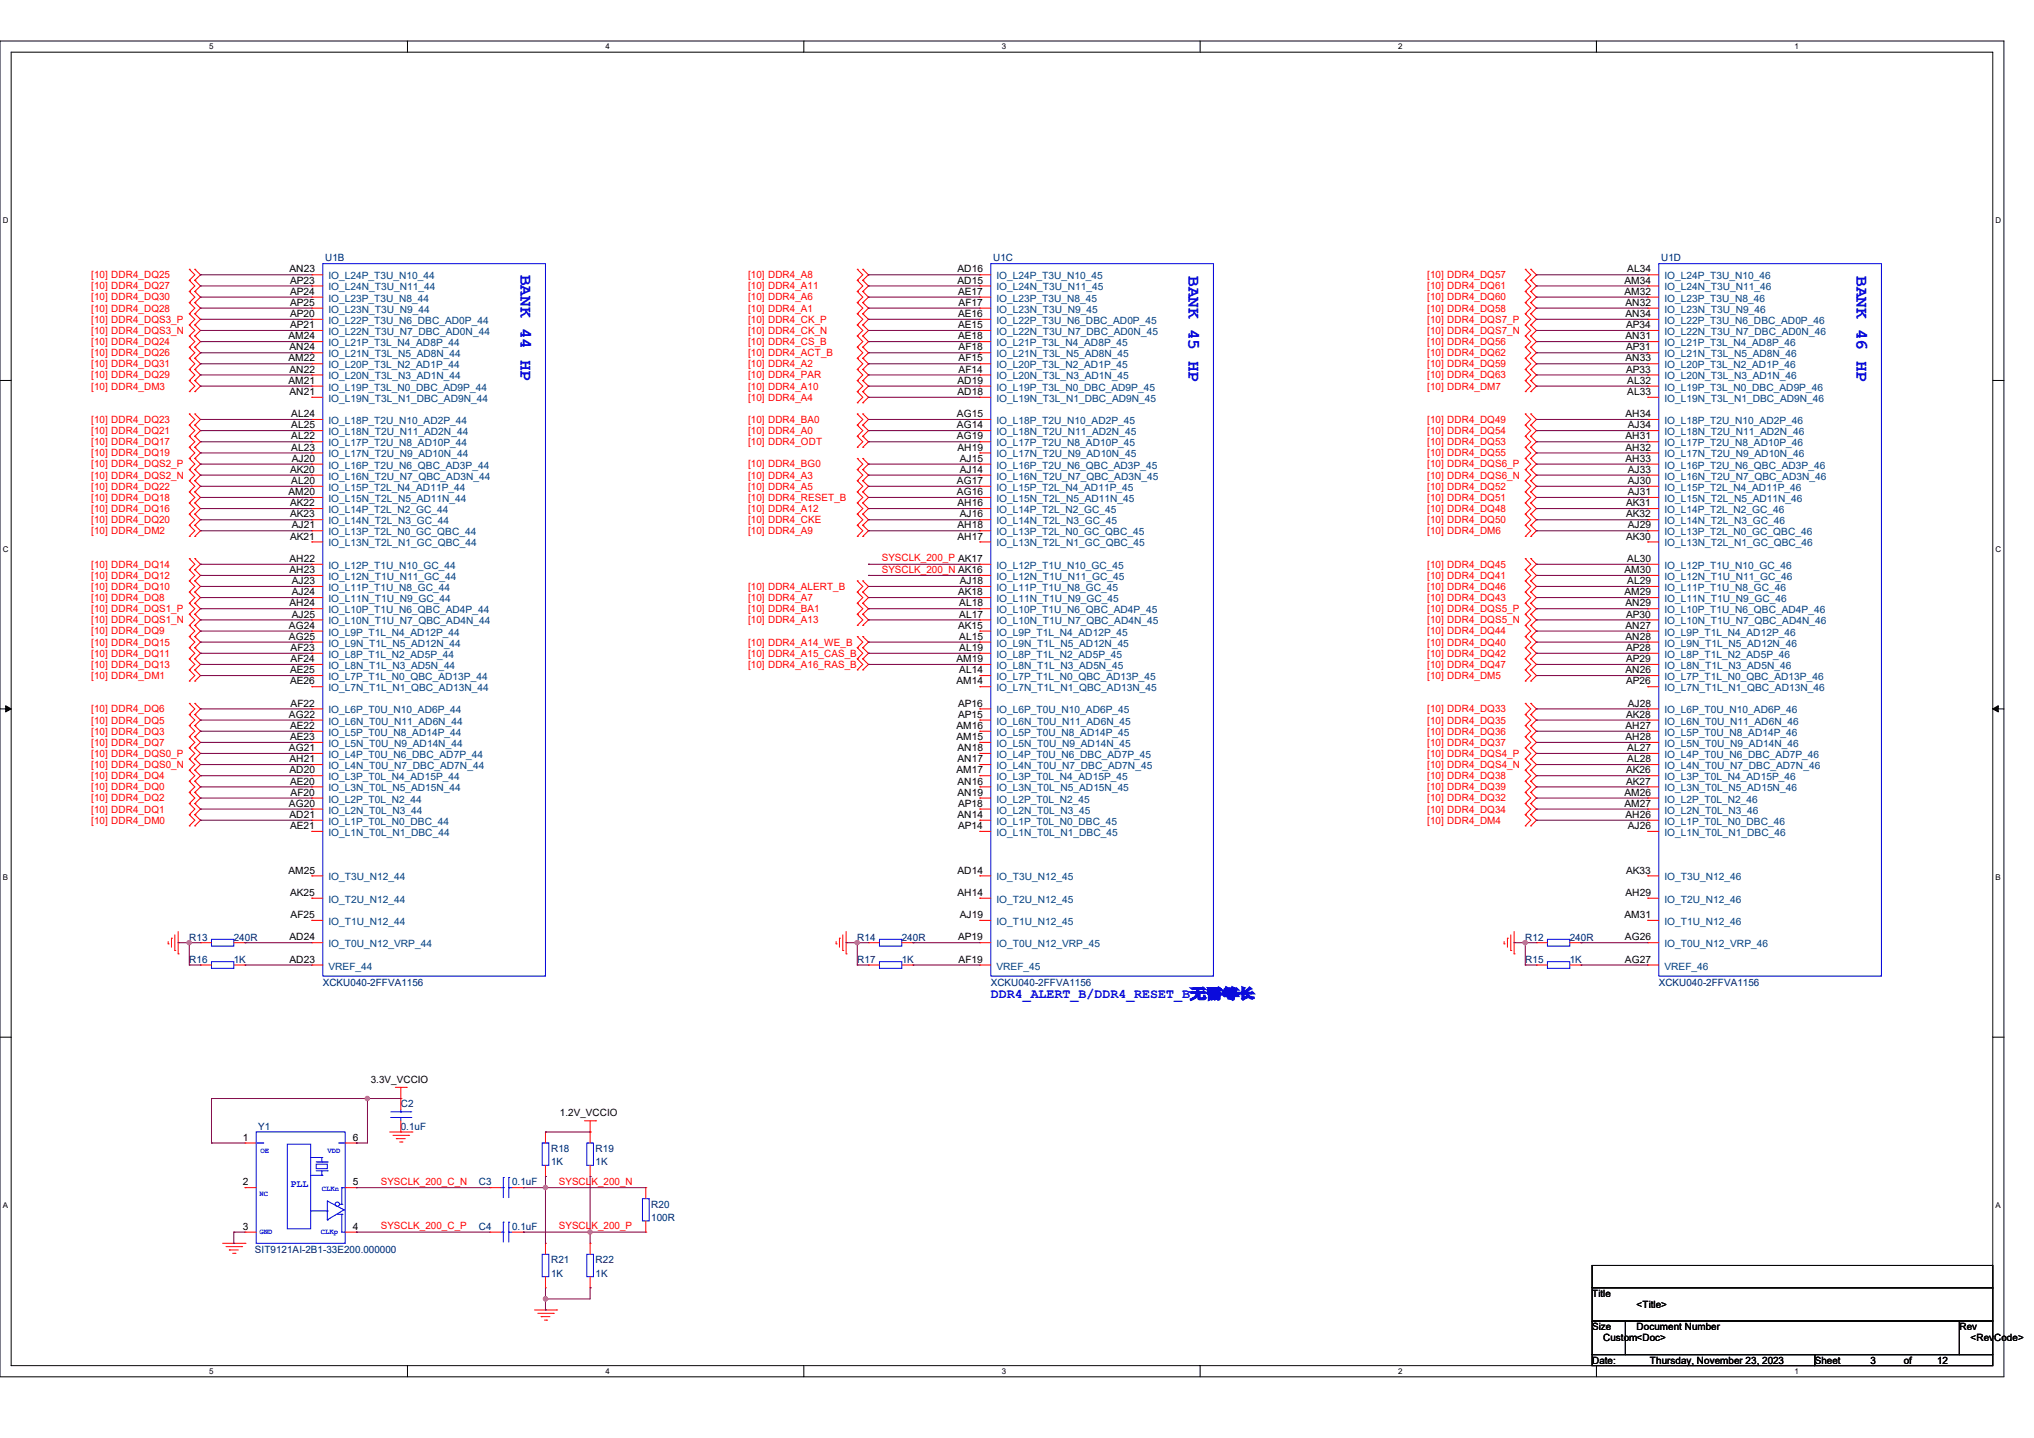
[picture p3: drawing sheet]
<svg xmlns="http://www.w3.org/2000/svg" width="297mm" height="210mm" viewBox="0 0 297 210" stroke-linecap="round" stroke-linejoin="round" font-family="sans-serif">
<defs><g id="words">
<g font-size="2.6" fill="#00f">
<text x="76" y="40.1" transform="rotate(90 76 40.1)">BANK 44 HP</text>
<text x="173.5" y="40.3" transform="rotate(90 173.5 40.3)">BANK 45 HP</text>
<text x="271.1" y="40.3" transform="rotate(90 271.1 40.3)">BANK 46 HP</text>
</g>
<text font-size="1.9" fill="#00f" x="144.7" y="145.8">DDR4_ALERT_B/DDR4_RESET_B无需等长</text>
<g font-size="1.5" fill="#f00">
<text x="13.3" y="40.6">[10] DDR4_DQ25</text>
<text x="109.2" y="40.6">[10] DDR4_A8</text>
<text x="208.4" y="40.6">[10] DDR4_DQ57</text>
<text x="13.3" y="42.2">[10] DDR4_DQ27</text>
<text x="13.3" y="43.9">[10] DDR4_DQ30</text>
<text x="13.3" y="45.5">[10] DDR4_DQ28</text>
<text x="13.3" y="47.1">[10] DDR4_DQS3_P</text>
<text x="109.2" y="47.1">[10] DDR4_CK_P</text>
<text x="109.2" y="42.2">[10] DDR4_A11</text>
<text x="109.2" y="45.5">[10] DDR4_A1</text>
<text x="109.2" y="43.9">[10] DDR4_A6</text>
<text x="208.4" y="45.5">[10] DDR4_DQ58</text>
<text x="208.4" y="43.9">[10] DDR4_DQ60</text>
<text x="208.4" y="47.1">[10] DDR4_DQS7_P</text>
<text x="208.4" y="42.2">[10] DDR4_DQ61</text>
<text x="13.3" y="48.8">[10] DDR4_DQS3_N</text>
<text x="13.3" y="50.4">[10] DDR4_DQ24</text>
<text x="13.3" y="52">[10] DDR4_DQ26</text>
<text x="13.3" y="53.6">[10] DDR4_DQ31</text>
<text x="109.2" y="48.8">[10] DDR4_CK_N</text>
<text x="109.2" y="53.6">[10] DDR4_A2</text>
<text x="109.2" y="52">[10] DDR4_ACT_B</text>
<text x="109.2" y="50.4">[10] DDR4_CS_B</text>
<text x="208.4" y="52">[10] DDR4_DQ62</text>
<text x="208.4" y="48.8">[10] DDR4_DQS7_N</text>
<text x="208.4" y="53.6">[10] DDR4_DQ59</text>
<text x="208.4" y="50.4">[10] DDR4_DQ56</text>
<text x="13.3" y="55.3">[10] DDR4_DQ29</text>
<text x="13.3" y="56.9">[10] DDR4_DM3</text>
<text x="109.2" y="56.9">[10] DDR4_A10</text>
<text x="109.2" y="55.3">[10] DDR4_PAR</text>
<text x="109.2" y="58.5">[10] DDR4_A4</text>
<text x="208.4" y="55.3">[10] DDR4_DQ63</text>
<text x="208.4" y="56.9">[10] DDR4_DM7</text>
<text x="13.3" y="63.4">[10] DDR4_DQ21</text>
<text x="13.3" y="65">[10] DDR4_DQ17</text>
<text x="13.3" y="61.8">[10] DDR4_DQ23</text>
<text x="109.2" y="63.4">[10] DDR4_A0</text>
<text x="109.2" y="61.8">[10] DDR4_BA0</text>
<text x="109.2" y="65">[10] DDR4_ODT</text>
<text x="208.4" y="63.4">[10] DDR4_DQ54</text>
<text x="208.4" y="61.8">[10] DDR4_DQ49</text>
<text x="208.4" y="65">[10] DDR4_DQ53</text>
<text x="13.3" y="68.3">[10] DDR4_DQS2_P</text>
<text x="13.3" y="69.9">[10] DDR4_DQS2_N</text>
<text x="13.3" y="71.5">[10] DDR4_DQ22</text>
<text x="13.3" y="66.6">[10] DDR4_DQ19</text>
<text x="109.2" y="68.3">[10] DDR4_BG0</text>
<text x="109.2" y="69.9">[10] DDR4_A3</text>
<text x="109.2" y="71.5">[10] DDR4_A5</text>
<text x="208.4" y="68.3">[10] DDR4_DQS6_P</text>
<text x="208.4" y="69.9">[10] DDR4_DQS6_N</text>
<text x="208.4" y="71.5">[10] DDR4_DQ52</text>
<text x="208.4" y="66.6">[10] DDR4_DQ55</text>
<text x="13.3" y="74.8">[10] DDR4_DQ16</text>
<text x="13.3" y="73.2">[10] DDR4_DQ18</text>
<text x="13.3" y="76.4">[10] DDR4_DQ20</text>
<text x="109.2" y="76.4">[10] DDR4_CKE</text>
<text x="109.2" y="74.8">[10] DDR4_A12</text>
<text x="109.2" y="73.2">[10] DDR4_RESET_B</text>
<text x="208.4" y="76.4">[10] DDR4_DQ50</text>
<text x="208.4" y="74.8">[10] DDR4_DQ48</text>
<text x="208.4" y="73.2">[10] DDR4_DQ51</text>
<text x="13.3" y="78">[10] DDR4_DM2</text>
<text x="13.3" y="82.9">[10] DDR4_DQ14</text>
<text x="109.2" y="78">[10] DDR4_A9</text>
<text x="128.7" y="82">SYSCLK_200_P AK17</text>
<text x="128.7" y="83.6">SYSCLK_200_N AK16</text>
<text x="208.4" y="78">[10] DDR4_DM6</text>
<text x="208.4" y="82.9">[10] DDR4_DQ45</text>
<text x="13.3" y="84.5">[10] DDR4_DQ12</text>
<text x="13.3" y="86.1">[10] DDR4_DQ10</text>
<text x="13.3" y="87.8">[10] DDR4_DQ8</text>
<text x="13.3" y="89.4">[10] DDR4_DQS1_P</text>
<text x="109.2" y="87.8">[10] DDR4_A7</text>
<text x="109.2" y="86.1">[10] DDR4_ALERT_B</text>
<text x="109.2" y="89.4">[10] DDR4_BA1</text>
<text x="208.4" y="86.1">[10] DDR4_DQ46</text>
<text x="208.4" y="89.4">[10] DDR4_DQS5_P</text>
<text x="208.4" y="87.8">[10] DDR4_DQ43</text>
<text x="208.4" y="84.5">[10] DDR4_DQ41</text>
<text x="13.3" y="91">[10] DDR4_DQS1_N</text>
<text x="13.3" y="92.6">[10] DDR4_DQ9</text>
<text x="13.3" y="94.3">[10] DDR4_DQ15</text>
<text x="13.3" y="95.9">[10] DDR4_DQ11</text>
<text x="109.2" y="94.3">[10] DDR4_A14_WE_B</text>
<text x="109.2" y="95.9">[10] DDR4_A15_CAS_B</text>
<text x="109.2" y="91">[10] DDR4_A13</text>
<text x="208.4" y="94.3">[10] DDR4_DQ40</text>
<text x="208.4" y="95.9">[10] DDR4_DQ42</text>
<text x="208.4" y="92.6">[10] DDR4_DQ44</text>
<text x="208.4" y="91">[10] DDR4_DQS5_N</text>
<text x="13.3" y="97.5">[10] DDR4_DQ13</text>
<text x="13.3" y="99.1">[10] DDR4_DM1</text>
<text x="109.2" y="97.5">[10] DDR4_A16_RAS_B</text>
<text x="208.4" y="97.5">[10] DDR4_DQ47</text>
<text x="208.4" y="99.1">[10] DDR4_DM5</text>
<text x="13.3" y="104">[10] DDR4_DQ6</text>
<text x="13.3" y="105.7">[10] DDR4_DQ5</text>
<text x="13.3" y="107.3">[10] DDR4_DQ3</text>
<text x="208.4" y="107.3">[10] DDR4_DQ36</text>
<text x="208.4" y="104">[10] DDR4_DQ33</text>
<text x="208.4" y="105.7">[10] DDR4_DQ35</text>
<text x="13.3" y="113.8">[10] DDR4_DQ4</text>
<text x="13.3" y="110.5">[10] DDR4_DQS0_P</text>
<text x="13.3" y="112.2">[10] DDR4_DQS0_N</text>
<text x="13.3" y="108.9">[10] DDR4_DQ7</text>
<text x="208.4" y="108.9">[10] DDR4_DQ37</text>
<text x="208.4" y="110.5">[10] DDR4_DQS4_P</text>
<text x="208.4" y="112.2">[10] DDR4_DQS4_N</text>
<text x="208.4" y="113.8">[10] DDR4_DQ38</text>
<text x="13.3" y="117">[10] DDR4_DQ2</text>
<text x="13.3" y="115.4">[10] DDR4_DQ0</text>
<text x="13.3" y="118.7">[10] DDR4_DQ1</text>
<text x="208.4" y="118.7">[10] DDR4_DQ34</text>
<text x="208.4" y="117">[10] DDR4_DQ32</text>
<text x="208.4" y="115.4">[10] DDR4_DQ39</text>
<text x="13.3" y="120.3">[10] DDR4_DM0</text>
<text x="208.4" y="120.3">[10] DDR4_DM4</text>
<text x="55.6" y="173">SYSCLK_200_C_N</text>
<text x="81.6" y="173">SYSCLK_200_N</text>
<text x="55.6" y="179.5">SYSCLK_200_C_P</text>
<text x="81.6" y="179.5">SYSCLK_200_P</text>
</g>
<g font-size="1.5">
<text x="42.3" y="39.8">AN23</text>
<text x="42.4" y="41.4">AP23</text>
<text x="139.8" y="39.8">AD16</text>
<text x="139.8" y="41.4">AD15</text>
<text x="237.2" y="41.4">AM34</text>
<text x="237.6" y="39.8">AL34</text>
<text x="42.4" y="43.1">AP24</text>
<text x="42.4" y="44.7">AP25</text>
<text x="42.4" y="46.3">AP20</text>
<text x="42.4" y="47.9">AP21</text>
<text x="139.9" y="43.1">AE17</text>
<text x="139.9" y="46.3">AE16</text>
<text x="139.9" y="47.9">AE15</text>
<text x="140" y="44.7">AF17</text>
<text x="237.2" y="43.1">AM32</text>
<text x="237.4" y="44.7">AN32</text>
<text x="237.4" y="46.3">AN34</text>
<text x="237.4" y="47.9">AP34</text>
<text x="42.1" y="49.6">AM24</text>
<text x="42.1" y="52.8">AM22</text>
<text x="42.3" y="51.2">AN24</text>
<text x="139.9" y="49.6">AE18</text>
<text x="140" y="51.2">AF18</text>
<text x="140" y="52.8">AF15</text>
<text x="237.4" y="49.6">AN31</text>
<text x="237.4" y="52.8">AN33</text>
<text x="237.4" y="51.2">AP31</text>
<text x="42.1" y="56">AM21</text>
<text x="42.3" y="54.4">AN22</text>
<text x="42.3" y="57.7">AN21</text>
<text x="139.8" y="56">AD19</text>
<text x="139.8" y="57.7">AD18</text>
<text x="140" y="54.4">AF14</text>
<text x="237.4" y="54.4">AP33</text>
<text x="237.6" y="56">AL32</text>
<text x="237.6" y="57.7">AL33</text>
<text x="42.5" y="60.9">AL24</text>
<text x="42.5" y="62.5">AL25</text>
<text x="42.5" y="64.2">AL22</text>
<text x="42.5" y="65.8">AL23</text>
<text x="139.7" y="60.9">AG15</text>
<text x="139.7" y="62.5">AG14</text>
<text x="139.7" y="64.2">AG19</text>
<text x="139.8" y="65.8">AH19</text>
<text x="237.4" y="60.9">AH34</text>
<text x="237.4" y="64.2">AH31</text>
<text x="237.4" y="65.8">AH32</text>
<text x="237.7" y="62.5">AJ34</text>
<text x="42.4" y="69">AK20</text>
<text x="42.5" y="70.7">AL20</text>
<text x="42.6" y="67.4">AJ20</text>
<text x="139.7" y="70.7">AG17</text>
<text x="140.2" y="67.4">AJ15</text>
<text x="140.2" y="69">AJ14</text>
<text x="237.4" y="67.4">AH33</text>
<text x="237.7" y="69">AJ33</text>
<text x="237.7" y="70.7">AJ30</text>
<text x="42.1" y="72.3">AM20</text>
<text x="42.4" y="73.9">AK22</text>
<text x="42.4" y="75.6">AK23</text>
<text x="42.6" y="77.2">AJ21</text>
<text x="139.7" y="72.3">AG16</text>
<text x="139.8" y="73.9">AH16</text>
<text x="139.8" y="77.2">AH18</text>
<text x="140.2" y="75.6">AJ16</text>
<text x="237.4" y="73.9">AK31</text>
<text x="237.4" y="75.6">AK32</text>
<text x="237.7" y="72.3">AJ31</text>
<text x="237.7" y="77.2">AJ29</text>
<text x="42.3" y="82.1">AH22</text>
<text x="42.3" y="83.7">AH23</text>
<text x="42.4" y="78.8">AK21</text>
<text x="139.8" y="78.8">AH17</text>
<text x="237.2" y="83.7">AM30</text>
<text x="237.4" y="78.8">AK30</text>
<text x="237.6" y="82.1">AL30</text>
<text x="42.3" y="88.6">AH24</text>
<text x="42.6" y="85.3">AJ23</text>
<text x="42.6" y="86.9">AJ24</text>
<text x="139.9" y="86.9">AK18</text>
<text x="140.1" y="88.6">AL18</text>
<text x="140.2" y="85.3">AJ18</text>
<text x="237.2" y="86.9">AM29</text>
<text x="237.4" y="88.6">AN29</text>
<text x="237.6" y="85.3">AL29</text>
<text x="42.2" y="91.8">AG24</text>
<text x="42.2" y="93.4">AG25</text>
<text x="42.4" y="95.1">AF23</text>
<text x="42.6" y="90.2">AJ25</text>
<text x="139.9" y="91.8">AK15</text>
<text x="140.1" y="90.2">AL17</text>
<text x="140.1" y="93.4">AL15</text>
<text x="140.1" y="95.1">AL19</text>
<text x="237.4" y="91.8">AN27</text>
<text x="237.4" y="93.4">AN28</text>
<text x="237.4" y="90.2">AP30</text>
<text x="237.4" y="95.1">AP28</text>
<text x="42.4" y="98.3">AE25</text>
<text x="42.4" y="99.9">AE26</text>
<text x="42.4" y="96.7">AF24</text>
<text x="139.7" y="96.7">AM19</text>
<text x="139.7" y="99.9">AM14</text>
<text x="140.1" y="98.3">AL14</text>
<text x="237.4" y="98.3">AN26</text>
<text x="237.4" y="96.7">AP29</text>
<text x="237.4" y="99.9">AP26</text>
<text x="42.2" y="104.8">AG22</text>
<text x="42.4" y="106.4">AE22</text>
<text x="42.4" y="103.2">AF22</text>
<text x="139.7" y="106.4">AM16</text>
<text x="139.9" y="103.2">AP16</text>
<text x="139.9" y="104.8">AP15</text>
<text x="237.4" y="106.4">AH27</text>
<text x="237.4" y="104.8">AK28</text>
<text x="237.7" y="103.2">AJ28</text>
<text x="42.2" y="109.7">AG21</text>
<text x="42.3" y="111.3">AH21</text>
<text x="42.3" y="112.9">AD20</text>
<text x="42.4" y="108.1">AE23</text>
<text x="139.7" y="108.1">AM15</text>
<text x="139.7" y="112.9">AM17</text>
<text x="139.8" y="109.7">AN18</text>
<text x="139.8" y="111.3">AN17</text>
<text x="237.4" y="108.1">AH28</text>
<text x="237.4" y="112.9">AK26</text>
<text x="237.6" y="109.7">AL27</text>
<text x="237.6" y="111.3">AL28</text>
<text x="42.2" y="117.8">AG20</text>
<text x="42.3" y="119.4">AD21</text>
<text x="42.4" y="114.6">AE20</text>
<text x="42.4" y="116.2">AF20</text>
<text x="139.8" y="114.6">AN16</text>
<text x="139.8" y="116.2">AN19</text>
<text x="139.8" y="119.4">AN14</text>
<text x="139.9" y="117.8">AP18</text>
<text x="237.2" y="116.2">AM26</text>
<text x="237.2" y="117.8">AM27</text>
<text x="237.4" y="119.4">AH26</text>
<text x="237.4" y="114.6">AK27</text>
<text x="42.4" y="121.1">AE21</text>
<text x="139.9" y="121.1">AP14</text>
<text x="237.7" y="121.1">AJ26</text>
<text x="42.1" y="127.6">AM25</text>
<text x="42.4" y="130.8">AK25</text>
<text x="139.8" y="127.6">AD14</text>
<text x="139.8" y="130.8">AH14</text>
<text x="237.4" y="130.8">AH29</text>
<text x="237.4" y="127.6">AK33</text>
<text x="42.3" y="137.3">AD24</text>
<text x="42.4" y="134.1">AF25</text>
<text x="139.9" y="137.3">AP19</text>
<text x="140.2" y="134.1">AJ19</text>
<text x="237.2" y="134.1">AM31</text>
<text x="237.3" y="137.3">AG26</text>
<text x="42.3" y="140.6">AD23</text>
<text x="140" y="140.6">AF19</text>
<text x="237.3" y="140.6">AG27</text>
<text x="54.1" y="158.2">3.3V_VCCIO</text>
<text x="35.4" y="166.6">1</text>
<text x="51.5" y="166.6">6</text>
<text x="81.8" y="163">1.2V_VCCIO</text>
<text x="35.4" y="173.1">2</text>
<text x="51.5" y="173.1">5</text>
<text x="35.4" y="179.6">3</text>
<text x="51.5" y="179.6">4</text>
<text x="232.5" y="189.4">Title</text>
<text x="239" y="191">&lt;Title&gt;</text>
<text x="232.5" y="194.2">Size</text>
<text x="234.1" y="195.9">Custom&lt;Doc&gt;</text>
<text x="239" y="194.2">Document Number</text>
<text x="286.1" y="194.2">Rev</text>
<text x="287.7" y="195.9">&lt;RevCode&gt;</text>
<text x="232.5" y="199.1">Date:</text>
<text x="240.9" y="199.1">Thursday, November 23, 2023</text>
<text x="265" y="199.1">Sheet</text>
<text x="273.1" y="199.1">3</text>
<text x="278" y="199.1">of</text>
<text x="282.9" y="199.1">12</text>
</g>
<g font-size="1.5" fill="#000080">
<text x="47.5" y="38.2">U1B</text>
<text x="145" y="38.2">U1C</text>
<text x="242.6" y="38.2">U1D</text>
<text x="27.6" y="137.4">R13</text>
<text x="34.1" y="137.4">240R</text>
<text x="125.2" y="137.4">R14</text>
<text x="131.7" y="137.4">240R</text>
<text x="222.7" y="137.4">R12</text>
<text x="229.2" y="137.4">240R</text>
<text x="27.6" y="140.6">R16</text>
<text x="34.1" y="140.6">1K</text>
<text x="125.2" y="140.6">R17</text>
<text x="131.7" y="140.6">1K</text>
<text x="222.7" y="140.6">R15</text>
<text x="229.2" y="140.6">1K</text>
<text x="47.1" y="144">XCKU040-2FFVA1156</text>
<text x="144.7" y="144">XCKU040-2FFVA1156</text>
<text x="242.2" y="144">XCKU040-2FFVA1156</text>
<text x="58.5" y="161.7">C2</text>
<text x="37.7" y="165">Y1</text>
<text x="58.5" y="165">0.1uF</text>
<text x="69.9" y="173.1">C3</text>
<text x="74.8" y="173.1">0.1uF</text>
<text x="80.5" y="168.2">R18</text>
<text x="80.5" y="170.2">1K</text>
<text x="87" y="168.2">R19</text>
<text x="87" y="170.2">1K</text>
<text x="69.9" y="179.6">C4</text>
<text x="74.8" y="179.6">0.1uF</text>
<text x="95.1" y="176.4">R20</text>
<text x="95.1" y="178.3">100R</text>
<text x="37.2" y="183">SIT9121AI-2B1-33E200.000000</text>
<text x="80.5" y="184.5">R21</text>
<text x="87" y="184.5">R22</text>
<text x="80.5" y="186.5">1K</text>
<text x="87" y="186.5">1K</text>
</g>
<g font-size="1.5" fill="#004080">
<text x="47.9" y="40.8">IO_L24P_T3U_N10_44</text>
<text x="145.5" y="40.8">IO_L24P_T3U_N10_45</text>
<text x="243" y="40.8">IO_L24P_T3U_N10_46</text>
<text x="47.9" y="42.4">IO_L24N_T3U_N11_44</text>
<text x="47.9" y="44">IO_L23P_T3U_N8_44</text>
<text x="47.9" y="45.7">IO_L23N_T3U_N9_44</text>
<text x="47.9" y="47.3">IO_L22P_T3U_N6_DBC_AD0P_44</text>
<text x="145.5" y="42.4">IO_L24N_T3U_N11_45</text>
<text x="145.5" y="44">IO_L23P_T3U_N8_45</text>
<text x="145.5" y="45.7">IO_L23N_T3U_N9_45</text>
<text x="145.5" y="47.3">IO_L22P_T3U_N6_DBC_AD0P_45</text>
<text x="243" y="42.4">IO_L24N_T3U_N11_46</text>
<text x="243" y="44">IO_L23P_T3U_N8_46</text>
<text x="243" y="45.7">IO_L23N_T3U_N9_46</text>
<text x="243" y="47.3">IO_L22P_T3U_N6_DBC_AD0P_46</text>
<text x="47.9" y="48.9">IO_L22N_T3U_N7_DBC_AD0N_44</text>
<text x="47.9" y="50.5">IO_L21P_T3L_N4_AD8P_44</text>
<text x="47.9" y="52.2">IO_L21N_T3L_N5_AD8N_44</text>
<text x="47.9" y="53.8">IO_L20P_T3L_N2_AD1P_44</text>
<text x="145.5" y="48.9">IO_L22N_T3U_N7_DBC_AD0N_45</text>
<text x="145.5" y="50.5">IO_L21P_T3L_N4_AD8P_45</text>
<text x="145.5" y="52.2">IO_L21N_T3L_N5_AD8N_45</text>
<text x="145.5" y="53.8">IO_L20P_T3L_N2_AD1P_45</text>
<text x="243" y="48.9">IO_L22N_T3U_N7_DBC_AD0N_46</text>
<text x="243" y="50.5">IO_L21P_T3L_N4_AD8P_46</text>
<text x="243" y="52.2">IO_L21N_T3L_N5_AD8N_46</text>
<text x="243" y="53.8">IO_L20P_T3L_N2_AD1P_46</text>
<text x="47.9" y="55.4">IO_L20N_T3L_N3_AD1N_44</text>
<text x="47.9" y="57">IO_L19P_T3L_N0_DBC_AD9P_44</text>
<text x="47.9" y="58.7">IO_L19N_T3L_N1_DBC_AD9N_44</text>
<text x="145.5" y="55.4">IO_L20N_T3L_N3_AD1N_45</text>
<text x="145.5" y="57">IO_L19P_T3L_N0_DBC_AD9P_45</text>
<text x="145.5" y="58.7">IO_L19N_T3L_N1_DBC_AD9N_45</text>
<text x="243" y="55.4">IO_L20N_T3L_N3_AD1N_46</text>
<text x="243" y="57">IO_L19P_T3L_N0_DBC_AD9P_46</text>
<text x="243" y="58.7">IO_L19N_T3L_N1_DBC_AD9N_46</text>
<text x="47.9" y="61.9">IO_L18P_T2U_N10_AD2P_44</text>
<text x="47.9" y="63.5">IO_L18N_T2U_N11_AD2N_44</text>
<text x="47.9" y="65.2">IO_L17P_T2U_N8_AD10P_44</text>
<text x="145.5" y="61.9">IO_L18P_T2U_N10_AD2P_45</text>
<text x="145.5" y="63.5">IO_L18N_T2U_N11_AD2N_45</text>
<text x="145.5" y="65.2">IO_L17P_T2U_N8_AD10P_45</text>
<text x="243" y="61.9">IO_L18P_T2U_N10_AD2P_46</text>
<text x="243" y="63.5">IO_L18N_T2U_N11_AD2N_46</text>
<text x="243" y="65.2">IO_L17P_T2U_N8_AD10P_46</text>
<text x="47.9" y="66.8">IO_L17N_T2U_N9_AD10N_44</text>
<text x="47.9" y="68.4">IO_L16P_T2U_N6_QBC_AD3P_44</text>
<text x="47.9" y="70">IO_L16N_T2U_N7_QBC_AD3N_44</text>
<text x="47.9" y="71.7">IO_L15P_T2L_N4_AD11P_44</text>
<text x="145.5" y="66.8">IO_L17N_T2U_N9_AD10N_45</text>
<text x="145.5" y="68.4">IO_L16P_T2U_N6_QBC_AD3P_45</text>
<text x="145.5" y="70">IO_L16N_T2U_N7_QBC_AD3N_45</text>
<text x="145.5" y="71.7">IO_L15P_T2L_N4_AD11P_45</text>
<text x="243" y="66.8">IO_L17N_T2U_N9_AD10N_46</text>
<text x="243" y="68.4">IO_L16P_T2U_N6_QBC_AD3P_46</text>
<text x="243" y="70">IO_L16N_T2U_N7_QBC_AD3N_46</text>
<text x="243" y="71.7">IO_L15P_T2L_N4_AD11P_46</text>
<text x="47.9" y="73.3">IO_L15N_T2L_N5_AD11N_44</text>
<text x="47.9" y="74.9">IO_L14P_T2L_N2_GC_44</text>
<text x="47.9" y="76.6">IO_L14N_T2L_N3_GC_44</text>
<text x="145.5" y="73.3">IO_L15N_T2L_N5_AD11N_45</text>
<text x="145.5" y="74.9">IO_L14P_T2L_N2_GC_45</text>
<text x="145.5" y="76.6">IO_L14N_T2L_N3_GC_45</text>
<text x="243" y="73.3">IO_L15N_T2L_N5_AD11N_46</text>
<text x="243" y="74.9">IO_L14P_T2L_N2_GC_46</text>
<text x="243" y="76.6">IO_L14N_T2L_N3_GC_46</text>
<text x="47.9" y="78.2">IO_L13P_T2L_N0_GC_QBC_44</text>
<text x="47.9" y="79.8">IO_L13N_T2L_N1_GC_QBC_44</text>
<text x="47.9" y="83.1">IO_L12P_T1U_N10_GC_44</text>
<text x="145.5" y="78.2">IO_L13P_T2L_N0_GC_QBC_45</text>
<text x="145.5" y="79.8">IO_L13N_T2L_N1_GC_QBC_45</text>
<text x="145.5" y="83.1">IO_L12P_T1U_N10_GC_45</text>
<text x="243" y="78.2">IO_L13P_T2L_N0_GC_QBC_46</text>
<text x="243" y="79.8">IO_L13N_T2L_N1_GC_QBC_46</text>
<text x="243" y="83.1">IO_L12P_T1U_N10_GC_46</text>
<text x="47.9" y="84.7">IO_L12N_T1U_N11_GC_44</text>
<text x="47.9" y="86.3">IO_L11P_T1U_N8_GC_44</text>
<text x="47.9" y="87.9">IO_L11N_T1U_N9_GC_44</text>
<text x="47.9" y="89.6">IO_L10P_T1U_N6_QBC_AD4P_44</text>
<text x="145.5" y="84.7">IO_L12N_T1U_N11_GC_45</text>
<text x="145.5" y="86.3">IO_L11P_T1U_N8_GC_45</text>
<text x="145.5" y="87.9">IO_L11N_T1U_N9_GC_45</text>
<text x="145.5" y="89.6">IO_L10P_T1U_N6_QBC_AD4P_45</text>
<text x="243" y="84.7">IO_L12N_T1U_N11_GC_46</text>
<text x="243" y="86.3">IO_L11P_T1U_N8_GC_46</text>
<text x="243" y="87.9">IO_L11N_T1U_N9_GC_46</text>
<text x="243" y="89.6">IO_L10P_T1U_N6_QBC_AD4P_46</text>
<text x="47.9" y="91.2">IO_L10N_T1U_N7_QBC_AD4N_44</text>
<text x="47.9" y="92.8">IO_L9P_T1L_N4_AD12P_44</text>
<text x="47.9" y="94.4">IO_L9N_T1L_N5_AD12N_44</text>
<text x="145.5" y="91.2">IO_L10N_T1U_N7_QBC_AD4N_45</text>
<text x="145.5" y="92.8">IO_L9P_T1L_N4_AD12P_45</text>
<text x="145.5" y="94.4">IO_L9N_T1L_N5_AD12N_45</text>
<text x="243" y="91.2">IO_L10N_T1U_N7_QBC_AD4N_46</text>
<text x="243" y="92.8">IO_L9P_T1L_N4_AD12P_46</text>
<text x="243" y="94.4">IO_L9N_T1L_N5_AD12N_46</text>
<text x="47.9" y="99.3">IO_L7P_T1L_N0_QBC_AD13P_44</text>
<text x="47.9" y="100.9">IO_L7N_T1L_N1_QBC_AD13N_44</text>
<text x="47.9" y="96.1">IO_L8P_T1L_N2_AD5P_44</text>
<text x="47.9" y="97.7">IO_L8N_T1L_N3_AD5N_44</text>
<text x="145.5" y="96.1">IO_L8P_T1L_N2_AD5P_45</text>
<text x="145.5" y="97.7">IO_L8N_T1L_N3_AD5N_45</text>
<text x="145.5" y="99.3">IO_L7P_T1L_N0_QBC_AD13P_45</text>
<text x="145.5" y="100.9">IO_L7N_T1L_N1_QBC_AD13N_45</text>
<text x="243" y="96.1">IO_L8P_T1L_N2_AD5P_46</text>
<text x="243" y="97.7">IO_L8N_T1L_N3_AD5N_46</text>
<text x="243" y="99.3">IO_L7P_T1L_N0_QBC_AD13P_46</text>
<text x="243" y="100.9">IO_L7N_T1L_N1_QBC_AD13N_46</text>
<text x="47.9" y="104.2">IO_L6P_T0U_N10_AD6P_44</text>
<text x="47.9" y="105.8">IO_L6N_T0U_N11_AD6N_44</text>
<text x="47.9" y="107.4">IO_L5P_T0U_N8_AD14P_44</text>
<text x="145.5" y="104.2">IO_L6P_T0U_N10_AD6P_45</text>
<text x="145.5" y="105.8">IO_L6N_T0U_N11_AD6N_45</text>
<text x="145.5" y="107.4">IO_L5P_T0U_N8_AD14P_45</text>
<text x="243" y="104.2">IO_L6P_T0U_N10_AD6P_46</text>
<text x="243" y="105.8">IO_L6N_T0U_N11_AD6N_46</text>
<text x="243" y="107.4">IO_L5P_T0U_N8_AD14P_46</text>
<text x="47.9" y="109.1">IO_L5N_T0U_N9_AD14N_44</text>
<text x="47.9" y="110.7">IO_L4P_T0U_N6_DBC_AD7P_44</text>
<text x="47.9" y="112.3">IO_L4N_T0U_N7_DBC_AD7N_44</text>
<text x="47.9" y="113.9">IO_L3P_T0L_N4_AD15P_44</text>
<text x="145.5" y="109.1">IO_L5N_T0U_N9_AD14N_45</text>
<text x="145.5" y="110.7">IO_L4P_T0U_N6_DBC_AD7P_45</text>
<text x="145.5" y="112.3">IO_L4N_T0U_N7_DBC_AD7N_45</text>
<text x="145.5" y="113.9">IO_L3P_T0L_N4_AD15P_45</text>
<text x="243" y="109.1">IO_L5N_T0U_N9_AD14N_46</text>
<text x="243" y="110.7">IO_L4P_T0U_N6_DBC_AD7P_46</text>
<text x="243" y="112.3">IO_L4N_T0U_N7_DBC_AD7N_46</text>
<text x="243" y="113.9">IO_L3P_T0L_N4_AD15P_46</text>
<text x="47.9" y="115.6">IO_L3N_T0L_N5_AD15N_44</text>
<text x="47.9" y="117.2">IO_L2P_T0L_N2_44</text>
<text x="47.9" y="118.8">IO_L2N_T0L_N3_44</text>
<text x="145.5" y="115.6">IO_L3N_T0L_N5_AD15N_45</text>
<text x="145.5" y="117.2">IO_L2P_T0L_N2_45</text>
<text x="145.5" y="118.8">IO_L2N_T0L_N3_45</text>
<text x="243" y="115.6">IO_L3N_T0L_N5_AD15N_46</text>
<text x="243" y="117.2">IO_L2P_T0L_N2_46</text>
<text x="243" y="118.8">IO_L2N_T0L_N3_46</text>
<text x="47.9" y="120.4">IO_L1P_T0L_N0_DBC_44</text>
<text x="47.9" y="122.1">IO_L1N_T0L_N1_DBC_44</text>
<text x="145.5" y="120.4">IO_L1P_T0L_N0_DBC_45</text>
<text x="145.5" y="122.1">IO_L1N_T0L_N1_DBC_45</text>
<text x="243" y="120.4">IO_L1P_T0L_N0_DBC_46</text>
<text x="243" y="122.1">IO_L1N_T0L_N1_DBC_46</text>
<text x="47.9" y="131.8">IO_T2U_N12_44</text>
<text x="47.9" y="128.6">IO_T3U_N12_44</text>
<text x="145.5" y="128.6">IO_T3U_N12_45</text>
<text x="145.5" y="131.8">IO_T2U_N12_45</text>
<text x="243" y="128.6">IO_T3U_N12_46</text>
<text x="243" y="131.8">IO_T2U_N12_46</text>
<text x="47.9" y="135.1">IO_T1U_N12_44</text>
<text x="145.5" y="135.1">IO_T1U_N12_45</text>
<text x="243" y="135.1">IO_T1U_N12_46</text>
<text x="47.9" y="138.3">IO_T0U_N12_VRP_44</text>
<text x="47.9" y="141.6">VREF_44</text>
<text x="145.5" y="138.3">IO_T0U_N12_VRP_45</text>
<text x="145.5" y="141.6">VREF_45</text>
<text x="243" y="138.3">IO_T0U_N12_VRP_46</text>
<text x="243" y="141.6">VREF_46</text>
</g>
<text font-size="1.5" fill="#00f" x="42.4" y="173.3">PLL</text>
<g font-size="1.2">
<text x="30.6" y="7.2">5</text>
<text x="88.4" y="7.2">4</text>
<text x="146.3" y="7.2">3</text>
<text x="204.2" y="7.2">2</text>
<text x="262" y="7.2">1</text>
<text x=".4" y="32.6">D</text>
<text x="291.4" y="32.6">D</text>
<text x=".4" y="80.6">C</text>
<text x="291.4" y="80.6">C</text>
<text x=".4" y="128.5">B</text>
<text x="291.4" y="128.5">B</text>
<text x=".4" y="176.5">A</text>
<text x="291.4" y="176.5">A</text>
<text x="30.6" y="200.7">5</text>
<text x="88.4" y="200.7">4</text>
<text x="146.3" y="200.7">3</text>
<text x="204.2" y="200.7">2</text>
<text x="262" y="200.7">1</text>
</g>
<g font-size="1.1" fill="#00f">
<text x="38" y="168.3">OE</text>
<text x="47" y="173.9">CLKn</text>
<text x="47.8" y="168.3">VDD</text>
<text x="37.9" y="174.7">NC</text>
<text x="37.9" y="180.2">GND</text>
<text x="46.8" y="180.2">CLKp</text>
</g>
</g></defs>
<path d="M0 6h292.6v195.1h-292.6zM1.6 7.6h289.4v191.8h-289.4z" fill="none" stroke="#000" stroke-width=".15"/>
<g fill="#fff">
<path d="M30.6 6.2h.6v1.3h-.6z"/>
<path d="M30.6 199.6h.6v1.3h-.6z"/>
</g>
<path d="M59.5 6v1.6M59.5 199.4v1.7" fill="none" stroke="#000" stroke-width=".15"/>
<g fill="#fff">
<path d="M88.4 6.2h.7v1.3h-.7z"/>
<path d="M88.4 199.6h.7v1.3h-.7z"/>
</g>
<path d="M117.4 6v1.6M117.4 199.4v1.7" fill="none" stroke="#000" stroke-width=".15"/>
<g fill="#fff">
<path d="M146.3 6.2h.6v1.3h-.6z"/>
<path d="M146.3 199.6h.6v1.3h-.6z"/>
</g>
<path d="M175.2 6v1.6M175.2 199.4v1.7" fill="none" stroke="#000" stroke-width=".15"/>
<g fill="#fff">
<path d="M204.2 6.2h.6v1.3h-.6z"/>
<path d="M204.2 199.6h.6v1.3h-.6z"/>
</g>
<path d="M233.1 6v1.6M233.1 199.4v1.7" fill="none" stroke="#000" stroke-width=".15"/>
<g fill="#fff">
<path d="M262 6.2h.7v1.3h-.7z"/>
<path d="M262 199.6h.7v1.3h-.7z"/>
<path d="M.4 31.6h.8v1.3h-.8z"/>
<path d="M291.4 31.6h.8v1.3h-.8z"/>
<path d="M.4 79.5h.8v1.3h-.8z"/>
<path d="M291.4 79.5h.8v1.3h-.8z"/>
</g>
<path d="M0 55.6h1.6M291 55.6h1.6" fill="none" stroke="#000" stroke-width=".15"/>
<g fill="#fff">
<path d="M.4 127.5h.8v1.3h-.8z"/>
<path d="M291.4 127.5h.8v1.3h-.8z"/>
</g>
<path d="M0 103.5h1.6M291 103.5h1.6" fill="none" stroke="#000" stroke-width=".15"/>
<path d="M.8 103.1l.8 .4-.8 .5zM291 103.5l.8-.4v.9z" fill="#000" stroke="#000" stroke-width=".15"/>
<g fill="#fff">
<path d="M.4 175.4h.8v1.3h-.8z"/>
<path d="M291.4 175.4h.8v1.3h-.8z"/>
</g>
<path d="M0 151.5h1.6M291 151.5h1.6M232.5 184.8h58.5v3.3h-58.5zM232.5 188.1h58.5v4.8h-58.5zM232.5 192.9h4.8v4.9h-4.8zM232.5 197.8h32.5v1.6h-32.5zM237.3 192.9h48.8v4.9h-48.8zM265 197.8h26v1.6h-26zM286.1 192.9h4.9v4.9h-4.9z" fill="none" stroke="#000" stroke-width=".15"/>
<g fill="none" stroke="#f00" stroke-width=".15">
<path d="M27.6 39.3h.1M27.6 39.3l.8 .8-.8 .8M28.4 39.3h.1M28.4 39.3l.9 .8-.9 .8M125.2 39.3h.1M125.2 39.3l.8 .8-.8 .8M126 39.3h.1M126 39.3l.8 .8-.8 .8M222.7 39.3h.1M222.7 39.3l.8 .8-.8 .8M223.5 39.3h.1M223.5 39.3l.8 .8-.8 .8"/>
<path d="M27.6 40.9h.1M27.6 42.6h.1M27.6 44.2h.1M27.6 45.8h.1M27.6 47.5h.1M27.6 49.1h.1M27.6 50.7h.1M27.6 52.3h.1M27.6 54h.1M27.6 55.6h.1M27.6 57.2h.1M27.6 40.9l.8 .9-.8 .8"/>
<path d="M27.6 42.6l.8 .8-.8 .8M27.6 44.2l.8 .8-.8 .8M27.6 45.8l.8 .8-.8 .9M27.6 47.5l.8 .8-.8 .8M27.6 49.1l.8 .8-.8 .8M27.6 50.7l.8 .8-.8 .8M27.6 52.3l.8 .8-.8 .9M27.6 54l.8 .8-.8 .8M27.6 55.6l.8 .8-.8 .8M28.4 40.9h.1M28.4 42.6h.1M28.4 44.2h.1"/>
<path d="M28.4 45.8h.1M28.4 47.5h.1M28.4 49.1h.1M28.4 50.7h.1M28.4 52.3h.1M28.4 54h.1M28.4 55.6h.1M28.4 57.2h.1M28.4 40.9l.9 .9-.9 .8M28.4 42.6l.9 .8-.9 .8M28.4 44.2l.9 .8-.9 .8M28.4 45.8l.9 .8-.9 .9"/>
<path d="M28.4 47.5l.9 .8-.9 .8M28.4 49.1l.9 .8-.9 .8M28.4 50.7l.9 .8-.9 .8M28.4 52.3l.9 .8-.9 .9M28.4 54l.9 .8-.9 .8M28.4 55.6l.9 .8-.9 .8M45.5 40.1h.1M45.5 41.8h.1M45.5 43.4h.1M45.5 45h.1M45.5 46.6h.1M45.5 48.3h.1"/>
<path d="M45.5 49.9h.1M45.5 51.5h.1M45.5 53.1h.1M45.5 54.8h.1M45.5 56.4h.1M45.5 58h.1M45.5 40.1h1.6M45.5 41.8h1.6M45.5 43.4h1.6M45.5 45h1.6M45.5 46.6h1.6M45.5 48.3h1.6"/>
<path d="M45.5 49.9h1.6M45.5 51.5h1.6M45.5 53.1h1.6M45.5 54.8h1.6M45.5 56.4h1.6M45.5 58h1.6M125.2 47.5h.1M125.2 45.8h.1M125.2 49.1h.1M125.2 54h.1M125.2 52.3h.1M125.2 40.9h.1"/>
<path d="M125.2 57.2h.1M125.2 55.6h.1M125.2 42.6h.1M125.2 58.8h.1M125.2 50.7h.1M125.2 44.2h.1M125.2 45.8l.8 .8-.8 .9M125.2 47.5l.8 .8-.8 .8M125.2 52.3l.8 .8-.8 .9M125.2 55.6l.8 .8-.8 .8M125.2 40.9l.8 .9-.8 .8M125.2 54l.8 .8-.8 .8"/>
<path d="M125.2 57.2l.8 .8-.8 .8M125.2 50.7l.8 .8-.8 .8M125.2 44.2l.8 .8-.8 .8M125.2 42.6l.8 .8-.8 .8M125.2 49.1l.8 .8-.8 .8M126 45.8h.1M126 47.5h.1M126 49.1h.1M126 52.3h.1M126 54h.1M126 40.9h.1M126 55.6h.1"/>
<path d="M126 57.2h.1M126 42.6h.1M126 58.8h.1M126 50.7h.1M126 44.2h.1M126 45.8l.8 .8-.8 .9M126 47.5l.8 .8-.8 .8M126 52.3l.8 .8-.8 .9M126 55.6l.8 .8-.8 .8M126 40.9l.8 .9-.8 .8M126 54l.8 .8-.8 .8M126 57.2l.8 .8-.8 .8"/>
<path d="M126 50.7l.8 .8-.8 .8M126 44.2l.8 .8-.8 .8M126 42.6l.8 .8-.8 .8M126 49.1l.8 .8-.8 .8M143.1 40.1h.1M143.1 41.8h.1M143.1 43.4h.1M143.1 45h.1M143.1 46.6h.1M143.1 48.3h.1M143.1 49.9h.1M143.1 51.5h.1"/>
<path d="M143.1 53.1h.1M143.1 54.8h.1M143.1 56.4h.1M143.1 58h.1M143.1 40.1h1.6M143.1 41.8h1.6M143.1 43.4h1.6M143.1 45h1.6M143.1 46.6h1.6M143.1 48.3h1.6M143.1 49.9h1.6M143.1 51.5h1.6"/>
<path d="M143.1 53.1h1.6M143.1 54.8h1.6M143.1 56.4h1.6M143.1 58h1.6M222.7 52.3h.1M222.7 50.7h.1M222.7 45.8h.1M222.7 44.2h.1M222.7 42.6h.1M222.7 55.6h.1M222.7 54h.1M222.7 47.5h.1"/>
<path d="M222.7 49.1h.1M222.7 40.9h.1M222.7 57.2h.1M222.7 50.7l.8 .8-.8 .8M222.7 44.2l.8 .8-.8 .8M222.7 42.6l.8 .8-.8 .8M222.7 54l.8 .8-.8 .8M222.7 45.8l.8 .8-.8 .9M222.7 47.5l.8 .8-.8 .8M222.7 40.9l.8 .9-.8 .8M222.7 52.3l.8 .8-.8 .9M222.7 49.1l.8 .8-.8 .8"/>
<path d="M222.7 55.6l.8 .8-.8 .8M223.5 50.7h.1M223.5 52.3h.1M223.5 44.2h.1M223.5 45.8h.1M223.5 42.6h.1M223.5 54h.1M223.5 55.6h.1M223.5 47.5h.1M223.5 49.1h.1M223.5 40.9h.1M223.5 57.2h.1"/>
<path d="M223.5 50.7l.8 .8-.8 .8M223.5 44.2l.8 .8-.8 .8M223.5 42.6l.8 .8-.8 .8M223.5 54l.8 .8-.8 .8M223.5 45.8l.8 .8-.8 .9M223.5 47.5l.8 .8-.8 .8M223.5 40.9l.8 .9-.8 .8M223.5 52.3l.8 .8-.8 .9M223.5 49.1l.8 .8-.8 .8M223.5 55.6l.8 .8-.8 .8M240.6 40.1h.1M240.6 41.8h.1"/>
<path d="M240.6 43.4h.1M240.6 45h.1M240.6 46.6h.1M240.6 48.3h.1M240.6 49.9h.1M240.6 51.5h.1M240.6 53.1h.1M240.6 54.8h.1M240.6 56.4h.1M240.6 58h.1M240.6 40.1h1.6M240.6 41.8h1.6"/>
<path d="M240.6 43.4h1.6M240.6 45h1.6M240.6 46.6h1.6M240.6 48.3h1.6M240.6 49.9h1.6M240.6 51.5h1.6M240.6 53.1h1.6M240.6 54.8h1.6M240.6 56.4h1.6M240.6 58h1.6M27.6 63.7h.1M27.6 62.1h.1"/>
<path d="M27.6 65.3h.1M27.6 75.1h.1M27.6 73.4h.1M27.6 60.5h.1M27.6 68.6h.1M27.6 67h.1M27.6 70.2h.1M27.6 71.8h.1M27.6 76.7h.1M27.6 78.3h.1M27.6 62.1l.8 .8-.8 .8M27.6 63.7l.8 .8-.8 .8"/>
<path d="M27.6 73.4l.8 .9-.8 .8M27.6 60.5l.8 .8-.8 .8M27.6 67l.8 .8-.8 .8M27.6 68.6l.8 .8-.8 .8M27.6 70.2l.8 .8-.8 .8M27.6 71.8l.8 .8-.8 .8M27.6 75.1l.8 .8-.8 .8M27.6 65.3l.8 .8-.8 .9M27.6 76.7l.8 .8-.8 .8M28.4 62.1h.1M28.4 63.7h.1M28.4 65.3h.1"/>
<path d="M28.4 73.4h.1M28.4 75.1h.1M28.4 60.5h.1M28.4 67h.1M28.4 68.6h.1M28.4 70.2h.1M28.4 71.8h.1M28.4 76.7h.1M28.4 78.3h.1M28.4 62.1l.9 .8-.9 .8M28.4 63.7l.9 .8-.9 .8M28.4 73.4l.9 .9-.9 .8"/>
<path d="M28.4 60.5l.9 .8-.9 .8M28.4 67l.9 .8-.9 .8M28.4 68.6l.9 .8-.9 .8M28.4 70.2l.9 .8-.9 .8M28.4 71.8l.9 .8-.9 .8M28.4 75.1l.9 .8-.9 .8M28.4 65.3l.9 .8-.9 .9M28.4 76.7l.9 .8-.9 .8M45.5 61.3h.1M45.5 62.9h.1M45.5 64.5h.1M45.5 66.1h.1"/>
<path d="M45.5 67.8h.1M45.5 69.4h.1M45.5 71h.1M45.5 72.6h.1M45.5 74.3h.1M45.5 75.9h.1M45.5 77.5h.1M45.5 79.1h.1M45.5 61.3h1.6M45.5 62.9h1.6M45.5 64.5h1.6M45.5 66.1h1.6"/>
<path d="M45.5 67.8h1.6M45.5 69.4h1.6M45.5 71h1.6M45.5 72.6h1.6M45.5 74.3h1.6M45.5 75.9h1.6M45.5 77.5h1.6M45.5 79.1h1.6M125.2 76.7h.1M125.2 75.1h.1M125.2 63.7h.1M125.2 62.1h.1"/>
<path d="M125.2 60.5h.1M125.2 68.6h.1M125.2 67h.1M125.2 78.3h.1M125.2 70.2h.1M125.2 73.4h.1M125.2 65.3h.1M125.2 71.8h.1M125.2 75.1l.8 .8-.8 .8M125.2 62.1l.8 .8-.8 .8M125.2 60.5l.8 .8-.8 .8M125.2 67l.8 .8-.8 .8"/>
<path d="M125.2 76.7l.8 .8-.8 .8M125.2 68.6l.8 .8-.8 .8M125.2 73.4l.8 .9-.8 .8M125.2 63.7l.8 .8-.8 .8M125.2 71.8l.8 .8-.8 .8M125.2 70.2l.8 .8-.8 .8M126 75.1h.1M126 76.7h.1M126 62.1h.1M126 63.7h.1M126 60.5h.1M126 67h.1"/>
<path d="M126 68.6h.1M126 78.3h.1M126 70.2h.1M126 73.4h.1M126 65.3h.1M126 71.8h.1M126 75.1l.8 .8-.8 .8M126 62.1l.8 .8-.8 .8M126 60.5l.8 .8-.8 .8M126 67l.8 .8-.8 .8M126 76.7l.8 .8-.8 .8M126 68.6l.8 .8-.8 .8"/>
<path d="M126 73.4l.8 .9-.8 .8M126 63.7l.8 .8-.8 .8M126 71.8l.8 .8-.8 .8M126 70.2l.8 .8-.8 .8M143.1 61.3h.1M143.1 62.9h.1M143.1 64.5h.1M143.1 66.1h.1M143.1 67.8h.1M143.1 69.4h.1M143.1 71h.1M143.1 72.6h.1"/>
<path d="M143.1 74.3h.1M143.1 75.9h.1M143.1 77.5h.1M143.1 79.1h.1M143.1 61.3h1.6M143.1 62.9h1.6M143.1 64.5h1.6M143.1 66.1h1.6M143.1 67.8h1.6M143.1 69.4h1.6M143.1 71h1.6M143.1 72.6h1.6"/>
<path d="M143.1 74.3h1.6M143.1 75.9h1.6M143.1 77.5h1.6M143.1 79.1h1.6M222.7 63.7h.1M222.7 62.1h.1M222.7 76.7h.1M222.7 75.1h.1M222.7 73.4h.1M222.7 60.5h.1M222.7 68.6h.1M222.7 67h.1"/>
<path d="M222.7 70.2h.1M222.7 65.3h.1M222.7 71.8h.1M222.7 78.3h.1M222.7 62.1l.8 .8-.8 .8M222.7 75.1l.8 .8-.8 .8M222.7 73.4l.8 .9-.8 .8M222.7 60.5l.8 .8-.8 .8M222.7 67l.8 .8-.8 .8M222.7 68.6l.8 .8-.8 .8M222.7 63.7l.8 .8-.8 .8M222.7 70.2l.8 .8-.8 .8"/>
<path d="M222.7 71.8l.8 .8-.8 .8M222.7 65.3l.8 .8-.8 .9M222.7 76.7l.8 .8-.8 .8M223.5 62.1h.1M223.5 63.7h.1M223.5 75.1h.1M223.5 76.7h.1M223.5 73.4h.1M223.5 60.5h.1M223.5 67h.1M223.5 68.6h.1M223.5 70.2h.1"/>
<path d="M223.5 65.3h.1M223.5 71.8h.1M223.5 78.3h.1M223.5 62.1l.8 .8-.8 .8M223.5 75.1l.8 .8-.8 .8M223.5 73.4l.8 .9-.8 .8M223.5 60.5l.8 .8-.8 .8M223.5 67l.8 .8-.8 .8M223.5 68.6l.8 .8-.8 .8M223.5 63.7l.8 .8-.8 .8M223.5 70.2l.8 .8-.8 .8M223.5 71.8l.8 .8-.8 .8"/>
<path d="M223.5 65.3l.8 .8-.8 .9M223.5 76.7l.8 .8-.8 .8M240.6 61.3h.1M240.6 62.9h.1M240.6 64.5h.1M240.6 66.1h.1M240.6 67.8h.1M240.6 69.4h.1M240.6 71h.1M240.6 72.6h.1M240.6 74.3h.1M240.6 75.9h.1"/>
<path d="M240.6 77.5h.1M240.6 79.1h.1M240.6 61.3h1.6M240.6 62.9h1.6M240.6 64.5h1.6M240.6 66.1h1.6M240.6 67.8h1.6M240.6 69.4h1.6M240.6 71h1.6M240.6 72.6h1.6M240.6 74.3h1.6M240.6 75.9h1.6"/>
<path d="M240.6 77.5h1.6M240.6 79.1h1.6M27.6 83.2h.1M27.6 81.6h.1M27.6 84.8h.1M27.6 86.5h.1M27.6 88.1h.1M27.6 89.7h.1M27.6 91.3h.1M27.6 93h.1M27.6 94.6h.1M27.6 96.2h.1"/>
<path d="M27.6 97.8h.1M27.6 99.5h.1M27.6 81.6l.8 .8-.8 .8M27.6 83.2l.8 .8-.8 .8M27.6 84.8l.8 .8-.8 .9M27.6 86.5l.8 .8-.8 .8M27.6 88.1l.8 .8-.8 .8M27.6 89.7l.8 .8-.8 .8M27.6 91.3l.8 .9-.8 .8M27.6 93l.8 .8-.8 .8M27.6 94.6l.8 .8-.8 .8M27.6 96.2l.8 .8-.8 .8"/>
<path d="M27.6 97.8l.8 .9-.8 .8M28.4 81.6h.1M28.4 83.2h.1M28.4 84.8h.1M28.4 86.5h.1M28.4 88.1h.1M28.4 89.7h.1M28.4 91.3h.1M28.4 93h.1M28.4 94.6h.1M28.4 96.2h.1M28.4 97.8h.1"/>
<path d="M28.4 99.5h.1M28.4 81.6l.9 .8-.9 .8M28.4 83.2l.9 .8-.9 .8M28.4 84.8l.9 .8-.9 .9M28.4 86.5l.9 .8-.9 .8M28.4 88.1l.9 .8-.9 .8M28.4 89.7l.9 .8-.9 .8M28.4 91.3l.9 .9-.9 .8M28.4 93l.9 .8-.9 .8M28.4 94.6l.9 .8-.9 .8M28.4 96.2l.9 .8-.9 .8M28.4 97.8l.9 .9-.9 .8"/>
<path d="M45.5 98.7h.1M45.5 82.4h.1M45.5 84h.1M45.5 85.6h.1M45.5 87.3h.1M45.5 88.9h.1M45.5 90.5h.1M45.5 92.2h.1M45.5 93.8h.1M45.5 95.4h.1M45.5 97h.1M45.5 98.7h1.6"/>
<path d="M45.5 82.4h1.6M45.5 84h1.6M45.5 85.6h1.6M45.5 87.3h1.6M45.5 88.9h1.6M45.5 90.5h1.6M45.5 92.2h1.6M45.5 93.8h1.6M45.5 95.4h1.6M45.5 97h1.6M125.2 94.6h.1M125.2 93h.1"/>
<path d="M125.2 97.8h.1M125.2 96.2h.1M125.2 91.3h.1M125.2 89.7h.1M125.2 88.1h.1M125.2 86.5h.1M125.2 84.8h.1M125.2 93l.8 .8-.8 .8M125.2 96.2l.8 .8-.8 .8M125.2 94.6l.8 .8-.8 .8M125.2 89.7l.8 .8-.8 .8M125.2 86.5l.8 .8-.8 .8"/>
<path d="M125.2 84.8l.8 .8-.8 .9M125.2 88.1l.8 .8-.8 .8M126 93h.1M126 94.6h.1M126 96.2h.1M126 97.8h.1M126 89.7h.1M126 91.3h.1M126 86.5h.1M126 88.1h.1M126 84.8h.1M126 93l.8 .8-.8 .8"/>
<path d="M126 96.2l.8 .8-.8 .8M126 94.6l.8 .8-.8 .8M126 89.7l.8 .8-.8 .8M126 86.5l.8 .8-.8 .8M126 84.8l.8 .8-.8 .9M126 88.1l.8 .8-.8 .8M143.1 82.4h.1M143.1 84h.1M143.1 85.6h.1M143.1 87.3h.1M143.1 88.9h.1M143.1 90.5h.1"/>
<path d="M143.1 92.2h.1M143.1 93.8h.1M143.1 95.4h.1M143.1 97h.1M143.1 98.7h.1M143.1 98.7h1.6M143.1 82.4h1.6M143.1 84h1.6M143.1 85.6h1.6M143.1 87.3h1.6M143.1 88.9h1.6M143.1 90.5h1.6"/>
<path d="M143.1 92.2h1.6M143.1 93.8h1.6M143.1 95.4h1.6M143.1 97h1.6M222.7 94.6h.1M222.7 93h.1M222.7 96.2h.1M222.7 91.3h.1M222.7 86.5h.1M222.7 84.8h.1M222.7 89.7h.1M222.7 88.1h.1"/>
<path d="M222.7 97.8h.1M222.7 83.2h.1M222.7 81.6h.1M222.7 99.5h.1M222.7 93l.8 .8-.8 .8M222.7 94.6l.8 .8-.8 .8M222.7 91.3l.8 .9-.8 .8M222.7 84.8l.8 .8-.8 .9M222.7 88.1l.8 .8-.8 .8M222.7 89.7l.8 .8-.8 .8M222.7 96.2l.8 .8-.8 .8M222.7 86.5l.8 .8-.8 .8"/>
<path d="M222.7 81.6l.8 .8-.8 .8M222.7 83.2l.8 .8-.8 .8M222.7 97.8l.8 .9-.8 .8M223.5 93h.1M223.5 94.6h.1M223.5 96.2h.1M223.5 91.3h.1M223.5 84.8h.1M223.5 86.5h.1M223.5 88.1h.1M223.5 89.7h.1M223.5 97.8h.1"/>
<path d="M223.5 81.6h.1M223.5 83.2h.1M223.5 99.5h.1M223.5 93l.8 .8-.8 .8M223.5 94.6l.8 .8-.8 .8M223.5 91.3l.8 .9-.8 .8M223.5 84.8l.8 .8-.8 .9M223.5 88.1l.8 .8-.8 .8M223.5 89.7l.8 .8-.8 .8M223.5 96.2l.8 .8-.8 .8M223.5 86.5l.8 .8-.8 .8M223.5 81.6l.8 .8-.8 .8"/>
<path d="M223.5 83.2l.8 .8-.8 .8M223.5 97.8l.8 .9-.8 .8M240.6 82.4h.1M240.6 84h.1M240.6 85.6h.1M240.6 87.3h.1M240.6 88.9h.1M240.6 90.5h.1M240.6 92.2h.1M240.6 93.8h.1M240.6 95.4h.1M240.6 97h.1"/>
<path d="M240.6 98.7h.1M240.6 98.7h1.6M240.6 82.4h1.6M240.6 84h1.6M240.6 85.6h1.6M240.6 87.3h1.6M240.6 88.9h1.6M240.6 90.5h1.6M240.6 92.2h1.6M240.6 93.8h1.6M240.6 95.4h1.6M240.6 97h1.6"/>
<path d="M27.6 117.3h.1M27.6 115.7h.1M27.6 104.4h.1M27.6 102.7h.1M27.6 114.1h.1M27.6 112.5h.1M27.6 110.8h.1M27.6 109.2h.1M27.6 106h.1M27.6 107.6h.1M27.6 119h.1M27.6 115.7l.8 .8-.8 .8"/>
<path d="M27.6 102.7l.8 .8-.8 .9M27.6 112.5l.8 .8-.8 .8M27.6 114.1l.8 .8-.8 .8M27.6 109.2l.8 .8-.8 .8M27.6 110.8l.8 .9-.8 .8M27.6 104.4l.8 .8-.8 .8M27.6 107.6l.8 .8-.8 .8M27.6 106l.8 .8-.8 .8M27.6 117.3l.8 .9-.8 .8M27.6 119l.8 .8-.8 .8M28.4 115.7h.1M28.4 117.3h.1"/>
<path d="M28.4 102.7h.1M28.4 104.4h.1M28.4 112.5h.1M28.4 114.1h.1M28.4 109.2h.1M28.4 110.8h.1M28.4 106h.1M28.4 107.6h.1M28.4 119h.1M28.4 115.7l.9 .8-.9 .8M28.4 102.7l.9 .8-.9 .9M28.4 112.5l.9 .8-.9 .8"/>
<path d="M28.4 114.1l.9 .8-.9 .8M28.4 109.2l.9 .8-.9 .8M28.4 110.8l.9 .9-.9 .8M28.4 104.4l.9 .8-.9 .8M28.4 107.6l.9 .8-.9 .8M28.4 106l.9 .8-.9 .8M28.4 117.3l.9 .9-.9 .8M28.4 119l.9 .8-.9 .8M45.5 100.3h.1M45.5 103.5h.1M45.5 105.2h.1M45.5 106.8h.1"/>
<path d="M45.5 108.4h.1M45.5 110h.1M45.5 111.7h.1M45.5 113.3h.1M45.5 114.9h.1M45.5 116.5h.1M45.5 118.2h.1M45.5 119.8h.1M45.5 100.3h1.6M45.5 103.5h1.6M45.5 105.2h1.6M45.5 106.8h1.6"/>
<path d="M45.5 108.4h1.6M45.5 110h1.6M45.5 111.7h1.6M45.5 113.3h1.6M45.5 114.9h1.6M45.5 116.5h1.6M45.5 118.2h1.6M45.5 119.8h1.6M143.1 100.3h.1M143.1 103.5h.1M143.1 105.2h.1M143.1 106.8h.1"/>
<path d="M143.1 108.4h.1M143.1 110h.1M143.1 111.7h.1M143.1 113.3h.1M143.1 114.9h.1M143.1 116.5h.1M143.1 118.2h.1M143.1 119.8h.1M143.1 100.3h1.6M143.1 103.5h1.6M143.1 105.2h1.6M143.1 106.8h1.6"/>
<path d="M143.1 108.4h1.6M143.1 110h1.6M143.1 111.7h1.6M143.1 113.3h1.6M143.1 114.9h1.6M143.1 116.5h1.6M143.1 118.2h1.6M143.1 119.8h1.6M222.7 107.6h.1M222.7 106h.1M222.7 119h.1M222.7 117.3h.1"/>
<path d="M222.7 109.2h.1M222.7 115.7h.1M222.7 110.8h.1M222.7 112.5h.1M222.7 104.4h.1M222.7 102.7h.1M222.7 114.1h.1M222.7 106l.8 .8-.8 .8M222.7 117.3l.8 .9-.8 .8M222.7 107.6l.8 .8-.8 .8M222.7 115.7l.8 .8-.8 .8M222.7 109.2l.8 .8-.8 .8"/>
<path d="M222.7 110.8l.8 .9-.8 .8M222.7 102.7l.8 .8-.8 .9M222.7 112.5l.8 .8-.8 .8M222.7 114.1l.8 .8-.8 .8M222.7 104.4l.8 .8-.8 .8M222.7 119l.8 .8-.8 .8M223.5 106h.1M223.5 107.6h.1M223.5 117.3h.1M223.5 119h.1M223.5 109.2h.1M223.5 115.7h.1"/>
<path d="M223.5 110.8h.1M223.5 112.5h.1M223.5 102.7h.1M223.5 104.4h.1M223.5 114.1h.1M223.5 106l.8 .8-.8 .8M223.5 117.3l.8 .9-.8 .8M223.5 107.6l.8 .8-.8 .8M223.5 115.7l.8 .8-.8 .8M223.5 109.2l.8 .8-.8 .8M223.5 110.8l.8 .9-.8 .8M223.5 102.7l.8 .8-.8 .9"/>
<path d="M223.5 112.5l.8 .8-.8 .8M223.5 114.1l.8 .8-.8 .8M223.5 104.4l.8 .8-.8 .8M223.5 119l.8 .8-.8 .8M240.6 100.3h.1M240.6 103.5h.1M240.6 105.2h.1M240.6 106.8h.1M240.6 108.4h.1M240.6 110h.1M240.6 111.7h.1M240.6 113.3h.1"/>
<path d="M240.6 114.9h.1M240.6 116.5h.1M240.6 118.2h.1M240.6 119.8h.1M240.6 100.3h1.6M240.6 103.5h1.6M240.6 105.2h1.6M240.6 106.8h1.6M240.6 108.4h1.6M240.6 110h1.6M240.6 111.7h1.6M240.6 113.3h1.6"/>
<path d="M240.6 114.9h1.6M240.6 116.5h1.6M240.6 118.2h1.6M240.6 119.8h1.6M24.6 137.8h.1M24.6 137.5v.3M25 137h.1M25 137v1.3M25.5 138.8h.1M25.5 136.5v2.3M26 139.3h.1M26 136v3.3"/>
<path d="M27.6 120.6h.1M28.4 120.6h.1M29.3 137.7h.1M29.3 137.7h1.6M34.1 137.7h1.7M35.8 137.7h.1M45.5 121.4h.1M45.5 137.7h.1M45.5 134.4h.1M45.5 131.2h.1M45.5 127.9h.1M45.5 137.7h1.6"/>
<path d="M45.5 121.4h1.6M45.5 134.4h1.6M45.5 131.2h1.6M45.5 127.9h1.6M122.1 137.8h.1M122.1 137.5v.3M122.6 137h.1M122.6 137v1.3M123.1 138.8h.1M123.1 136.5v2.3M123.5 139.3h.1M123.5 136v3.3"/>
<path d="M126.8 137.7h.1M126.8 137.7h1.6M131.7 137.7h1.6M133.3 137.7h.1M143.1 121.4h.1M143.1 127.9h.1M143.1 131.2h.1M143.1 134.4h.1M143.1 137.7h.1M143.1 137.7h1.6M143.1 121.4h1.6M143.1 134.4h1.6"/>
<path d="M143.1 131.2h1.6M143.1 127.9h1.6M219.6 137.8h.1M219.6 137.5v.3M220.1 137h.1M220.1 137v1.3M220.6 138.8h.1M220.6 136.5v2.3M221.1 139.3h.1M221.1 136v3.3M222.7 120.6h.1M223.5 120.6h.1"/>
<path d="M224.3 137.7h.1M224.3 137.7h1.7M229.2 137.7h1.6M230.8 137.7h.1M240.6 121.4h.1M240.6 127.9h.1M240.6 131.2h.1M240.6 134.4h.1M240.6 137.7h.1M240.6 137.7h1.6M240.6 121.4h1.6M240.6 134.4h1.6"/>
<path d="M240.6 131.2h1.6M240.6 127.9h1.6M29.3 140.9h.1M29.3 140.9h1.6M34.1 140.9h1.7M35.8 140.9h.1M45.5 140.9h.1M45.5 140.9h1.6M57.7 158.8h1.6M58.5 158.8v3.3M59.3 158.8h.1M126.8 140.9h.1"/>
<path d="M126.8 140.9h1.6M131.7 140.9h1.6M133.3 140.9h.1M143.1 140.9h.1M143.1 140.9h1.6M224.3 140.9h.1M224.3 140.9h1.7M229.2 140.9h1.6M230.8 140.9h.1M240.6 140.9h.1M240.6 140.9h1.6M35.8 173.4h.1"/>
<path d="M35.8 179.9h.1M35.8 166.9h.1M35.8 179.9h1.6M35.8 173.4h1.6M35.8 166.9h1.6M50.4 179.9h1.6M50.4 173.4h1.6M50.4 166.9h1.6M52 173.4h.1M52 179.9h.1M52 166.9h.1M56.9 165.3h3.3"/>
<path d="M57.4 165.8h2.3M57.9 166.3h.1M57.9 166.3h1.3M58.4 166.8h.3M58.5 160.4h.1M58.5 165.3h.1M58.5 163.7v1.6M58.7 166.8h.1M59.7 165.8h.1M60.2 165.3h.1M71.5 179.9h.1M71.5 173.4h.1"/>
<path d="M71.5 179.9h1.7M71.5 173.4h1.7M74.8 179.9h1.6M74.8 173.4h1.6M76.4 179.9h.1M76.4 173.4h.1M79.7 165.3h.1M79.7 171.8h.1M79.7 165.3v1.6M79.7 170.2v1.6M85.3 163.7h1.7M86.2 165.3h.1"/>
<path d="M86.2 171.8h.1M86.2 163.7v3.2M86.2 170.2v1.6M87 163.7h.1M94.3 173.4h.1M94.3 179.9h.1M94.3 173.4v1.6M94.3 178.3v1.6M32.5 181.6h3.3M33 182.1h2.3M33.5 182.5h.1M33.5 182.5h1.3"/>
<path d="M34 183h.3M34.3 183h.1M35.3 182.1h.1M35.8 181.6h.1M78 191.3h3.3M78.5 191.8h2.3M79 192.3h.1M79 192.3h1.3M79.5 192.8h.3M79.7 181.6h.1M79.7 188.1h.1M79.7 181.6v1.6"/>
<path d="M79.7 186.4v1.7M79.8 192.8h.1M80.8 191.8h.1M81.3 191.3h.1M86.2 181.6h.1M86.2 188.1h.1M86.2 181.6v1.6M86.2 186.4v1.7"/>
</g>
<g fill="none" stroke="#00f" stroke-width=".15">
<path d="M47.1 38.5h32.6v104h-32.6zM144.7 38.5h32.5v104h-32.5zM242.2 38.5h32.5v104h-32.5zM30.9 137.2h3.2v1h-3.2zM128.4 137.2h3.3v1h-3.3zM226 137.2h3.2v1h-3.2zM30.9 140.4h3.2v1h-3.2zM128.4 140.4h3.3v1h-3.3zM226 140.4h3.2v1h-3.2zM37.4 165.3h13v16.3h-13zM37.4 166.9h1M38.4 166.9h.1"/>
<path d="M42 167.1h3.4v12.4h-3.4zM45.4 169h1.6M45.4 171.6h1.6M45.4 176.8h2.4M46.2 170h1.6v.7h-1.6zM46.2 169.7h1.6M46.2 171h1.6M47 169h.1M47 169.7h.1M47 171.6h.1M47 169v.7M47 171v.6"/>
<path d="M47.8 178.1h.1M47.8 169.7h.1M47.8 171h.1M47.8 176.8h.1M49.3 177.3h.6M49.4 166.9h1M49.6 175.9h.3M49.9 175.9h.1M49.9 173.4h.1M49.9 177.3h.1M49.9 177.3v2.6h.5M49.9 173.4h.5"/>
<path d="M49.9 173.4v2.5M50.2 176.7h.1M50.2 176.7l-2.4-1.3v2.7M50.2 176.7l-2.4 1.4M50.4 173.4h.1M50.4 179.9h.1M50.4 166.9h.1M57.1 163.2h2.9M57.1 162.4h2.9M58.5 162.4h.1M58.5 163.2h.1M58.5 162.1v.3"/>
<path d="M58.5 163.2v.5M60 163.2h.1M60 162.4h.1M73.2 179.9h.3M73.2 173.4h.3M73.5 179.9h.1M73.5 178.5h.1M73.5 173.4h.1M73.5 172h.1M73.5 172v2.9M73.5 178.5v2.9M74.3 178.5h.1"/>
<path d="M74.3 179.9h.1M74.3 172h.1M74.3 173.4h.1M74.3 179.9h.5M74.3 172v2.9M74.3 178.5v2.9M74.3 173.4h.5M79.2 166.9h.9v3.3h-.9zM85.7 166.9h1v3.3h-1zM93.8 175h1v3.3h-1zM79.2 183.2h.9v3.2h-.9zM85.7 183.2h1v3.2h-1z"/>
<circle cx="49.3" cy="175.9" r=".32"/>
</g>
<g fill="none" stroke="#800040" stroke-width=".15">
<path d="M29.3 40.1h.1M29.3 41.8h.1M29.3 43.4h.1M29.3 45h.1M29.3 46.6h.1M29.3 48.3h.1M29.3 49.9h.1M29.3 51.5h.1M29.3 53.1h.1M29.3 54.8h.1M29.3 56.4h.1M29.3 40.1h16.2"/>
<path d="M29.3 41.8h16.2M29.3 43.4h16.2M29.3 45h16.2M29.3 46.6h16.2M29.3 48.3h16.2M29.3 49.9h16.2M29.3 51.5h16.2M29.3 53.1h16.2M29.3 54.8h16.2M29.3 56.4h16.2M126.8 40.1h.1M126.8 41.8h.1"/>
<path d="M126.8 43.4h.1M126.8 45h.1M126.8 46.6h.1M126.8 48.3h.1M126.8 49.9h.1M126.8 51.5h.1M126.8 53.1h.1M126.8 54.8h.1M126.8 56.4h.1M126.8 58h.1M126.8 40.1h16.3M126.8 41.8h16.3"/>
<path d="M126.8 43.4h16.3M126.8 45h16.3M126.8 46.6h16.3M126.8 48.3h16.3M126.8 49.9h16.3M126.8 51.5h16.3M126.8 53.1h16.3M126.8 54.8h16.3M126.8 56.4h16.3M126.8 58h16.3M224.3 40.1h.1M224.3 41.8h.1"/>
<path d="M224.3 43.4h.1M224.3 45h.1M224.3 46.6h.1M224.3 48.3h.1M224.3 49.9h.1M224.3 51.5h.1M224.3 53.1h.1M224.3 54.8h.1M224.3 56.4h.1M224.3 40.1h16.3M224.3 41.8h16.3M224.3 43.4h16.3"/>
<path d="M224.3 45h16.3M224.3 46.6h16.3M224.3 48.3h16.3M224.3 49.9h16.3M224.3 51.5h16.3M224.3 53.1h16.3M224.3 54.8h16.3M224.3 56.4h16.3M29.3 61.3h.1M29.3 62.9h.1M29.3 64.5h.1M29.3 66.1h.1"/>
<path d="M29.3 67.8h.1M29.3 69.4h.1M29.3 71h.1M29.3 72.6h.1M29.3 74.3h.1M29.3 75.9h.1M29.3 77.5h.1M29.3 61.3h16.2M29.3 62.9h16.2M29.3 64.5h16.2M29.3 66.1h16.2M29.3 67.8h16.2"/>
<path d="M29.3 69.4h16.2M29.3 71h16.2M29.3 72.6h16.2M29.3 74.3h16.2M29.3 75.9h16.2M29.3 77.5h16.2M126.8 61.3h.1M126.8 62.9h.1M126.8 64.5h.1M126.8 67.8h.1M126.8 69.4h.1M126.8 71h.1"/>
<path d="M126.8 72.6h.1M126.8 75.9h.1M126.8 77.5h.1M126.8 74.3h.1M126.8 61.3h16.3M126.8 62.9h16.3M126.8 64.5h16.3M126.8 67.8h16.3M126.8 69.4h16.3M126.8 71h16.3M126.8 72.6h16.3M126.8 74.3h16.3"/>
<path d="M126.8 75.9h16.3M126.8 77.5h16.3M224.3 61.3h.1M224.3 62.9h.1M224.3 64.5h.1M224.3 66.1h.1M224.3 67.8h.1M224.3 69.4h.1M224.3 71h.1M224.3 72.6h.1M224.3 74.3h.1M224.3 75.9h.1"/>
<path d="M224.3 77.5h.1M224.3 61.3h16.3M224.3 62.9h16.3M224.3 64.5h16.3M224.3 66.1h16.3M224.3 67.8h16.3M224.3 69.4h16.3M224.3 71h16.3M224.3 72.6h16.3M224.3 74.3h16.3M224.3 75.9h16.3M224.3 77.5h16.3"/>
<path d="M29.3 82.4h.1M29.3 84h.1M29.3 85.6h.1M29.3 87.3h.1M29.3 88.9h.1M29.3 90.5h.1M29.3 92.2h.1M29.3 93.8h.1M29.3 95.4h.1M29.3 97h.1M29.3 98.7h.1M29.3 82.4h16.2"/>
<path d="M29.3 84h16.2M29.3 85.6h16.2M29.3 87.3h16.2M29.3 88.9h16.2M29.3 90.5h16.2M29.3 92.2h16.2M29.3 93.8h16.2M29.3 95.4h16.2M29.3 97h16.2M29.3 98.7h16.2M126.8 82.4h.1M126.8 84h.1"/>
<path d="M126.8 87.3h.1M126.8 88.9h.1M126.8 90.5h.1M126.8 93.8h.1M126.8 95.4h.1M126.8 97h.1M126.8 85.6h.1M126.8 82.4h16.3M126.8 84h16.3M126.8 85.6h16.3M126.8 87.3h16.3M126.8 88.9h16.3"/>
<path d="M126.8 90.5h16.3M126.8 93.8h16.3M126.8 95.4h16.3M126.8 97h16.3M224.3 82.4h.1M224.3 84h.1M224.3 85.6h.1M224.3 87.3h.1M224.3 88.9h.1M224.3 90.5h.1M224.3 92.2h.1M224.3 93.8h.1"/>
<path d="M224.3 95.4h.1M224.3 97h.1M224.3 98.7h.1M224.3 82.4h16.3M224.3 84h16.3M224.3 85.6h16.3M224.3 87.3h16.3M224.3 88.9h16.3M224.3 90.5h16.3M224.3 92.2h16.3M224.3 93.8h16.3M224.3 95.4h16.3"/>
<path d="M224.3 97h16.3M224.3 98.7h16.3M29.3 103.5h.1M29.3 105.2h.1M29.3 106.8h.1M29.3 108.4h.1M29.3 110h.1M29.3 111.7h.1M29.3 113.3h.1M29.3 114.9h.1M29.3 116.5h.1M29.3 118.2h.1"/>
<path d="M29.3 119.8h.1M29.3 103.5h16.2M29.3 105.2h16.2M29.3 106.8h16.2M29.3 108.4h16.2M29.3 110h16.2M29.3 111.7h16.2M29.3 113.3h16.2M29.3 114.9h16.2M29.3 116.5h16.2M29.3 118.2h16.2M29.3 119.8h16.2"/>
<path d="M224.3 103.5h.1M224.3 105.2h.1M224.3 106.8h.1M224.3 108.4h.1M224.3 110h.1M224.3 111.7h.1M224.3 113.3h.1M224.3 114.9h.1M224.3 116.5h.1M224.3 118.2h.1M224.3 119.8h.1M224.3 103.5h16.3"/>
<path d="M224.3 105.2h16.3M224.3 106.8h16.3M224.3 108.4h16.3M224.3 110h16.3M224.3 111.7h16.3M224.3 113.3h16.3M224.3 114.9h16.3M224.3 116.5h16.3M224.3 118.2h16.3M224.3 119.8h16.3M26 137.7h.1M26 137.7h3.3"/>
<path d="M27.6 137.7h.1M27.6 137.7v3.2M35.8 137.7h.1M35.8 137.7h9.7M123.5 137.7h.1M123.5 137.7h3.3M125.2 137.7h.1M125.2 137.7v3.2M133.3 137.7h.1M133.3 137.7h9.8M221.1 137.7h.1M221.1 137.7h3.2"/>
<path d="M222.7 137.7h.1M222.7 137.7v3.2M230.8 137.7h.1M230.8 137.7h9.8M27.6 140.9h.1M27.6 140.9h1.7M35.8 140.9h.1M35.8 140.9h9.7M125.2 140.9h.1M125.2 140.9h1.6M133.3 140.9h.1M133.3 140.9h9.8"/>
<path d="M222.7 140.9h.1M222.7 140.9h1.6M230.8 140.9h.1M230.8 140.9h9.8M30.9 160.4h.1M30.9 166.9h.1M30.9 160.4h27.6M30.9 166.9h4.9M30.9 160.4v6.5M34.1 179.9h.1M34.1 179.9h1.7M34.1 179.9v1.7"/>
<path d="M52 166.9h.1M52 173.4h.1M52 179.9h.1M52 173.4h19.5M52 179.9h19.5M53.7 160.4h.1M53.7 160.4v6.5h-1.7M76.4 173.4h.1M76.4 179.9h.1M76.4 173.4h17.9M76.4 179.9h17.9M79.7 165.3h.1"/>
<path d="M79.7 171.8h.1M79.7 173.4h.1M79.7 165.3h6.5M79.7 171.8v9.8M86.2 171.8h.1M86.2 179.9h.1M86.2 171.8v9.8M34.1 181.6h.1M79.7 189.7h.1M79.7 191.3h.1M79.7 188.1v3.2M86.2 188.1h.1"/>
<path d="M86.2 188.1v1.6h-6.5"/>
</g>
<g fill="#f0f" stroke="#f0f" stroke-width=".15">
<circle cx="27.6" cy="137.7" r=".31"/>
<circle cx="125.2" cy="137.7" r=".31"/>
<circle cx="222.7" cy="137.7" r=".31"/>
<circle cx="53.6" cy="160.4" r=".32"/>
<circle cx="86.1" cy="179.9" r=".32"/>
<circle cx="79.7" cy="173.4" r=".32"/>
<circle cx="79.7" cy="189.7" r=".32"/>
</g>
<use href="#words"/>
</svg>
